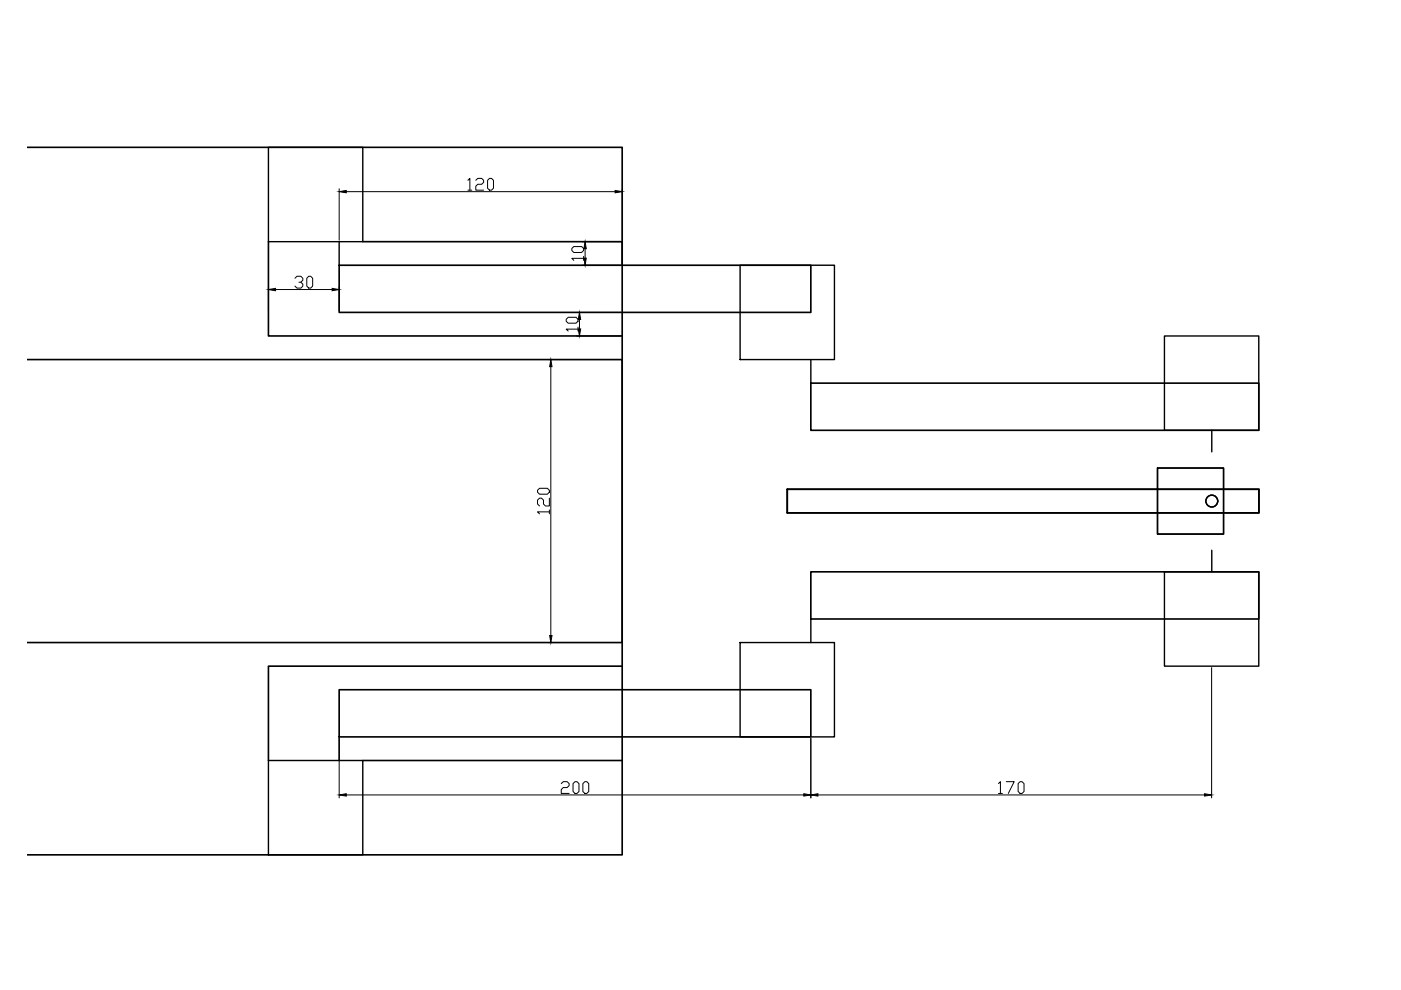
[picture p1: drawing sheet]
<svg xmlns="http://www.w3.org/2000/svg" width="297mm" height="210mm" viewBox="0 0 297 210" stroke-linecap="round" stroke-linejoin="round" font-family="sans-serif">
<!-- layer: Robot -->
<path d="M5.8 31.2h126.1v150h-126.1M56.9 51.2v20h75M76.9 51.2h55v5M131.9 141.2h-75v20M76.9 161.2h55" fill="none" stroke="#000" stroke-width=".35"/>
<!-- layer: Arm -->
<path d="M71.9 56.2h100v10h-100zM171.9 81.2h95v10h-95zM166.9 103.7h100v5h-100zM171.9 121.2h95v10h-95zM71.9 146.2h100v10h-100z" fill="none" stroke="#000" stroke-width=".35"/>
<!-- layer: Servos -->
<g fill="none" stroke="#000" stroke-width=".3">
<path d="M56.9 31.2h20v20h-20zM71.9 51.2v5M156.9 56.2h20v20h-20zM171.9 76.2v5M246.9 71.2h20v20h-20zM245.4 99.2h14v14h-14zM256.9 91.2v4.6M256.9 116.7v4.5M156.9 136.2h20v20h-20zM171.9 131.2v5M246.9 121.2h20v20h-20zM71.9 156.2v5"/>
<path d="M56.9 161.2h20v20h-20z"/>
<circle cx="256.9" cy="106.2" r="1.25"/>
</g>
<!-- layer: Tray -->
<path d="M5.8 76.2h126.1v60h-126.1" fill="none" stroke="#000" stroke-width=".35"/>
<!-- layer: Dim -->
<g fill="none" stroke="#000" stroke-width=".21">
<path d="M99.2 38.2l.4-.4v2.5M100.9 38.2l.4-.4h.8l.4 .4v.5l-.4 .4h-.8l-.4 .4v.8h1.6M103.4 38.2l.4-.4h.4l.4 .4v1.7l-.4 .4h-.4l-.4-.4zM62.5 59l.5-.4h.8l.4 .4v.4l-.4 .4h-.4M63.8 59.8l.4 .4v.5l-.4 .4h-.8l-.5-.4M65.5 58.6h.4l.4 .4v1.7l-.4 .4h-.4l-.5-.4v-1.7zM71.9 40v10.9M73.4 40.6h57M99.2 40.3h.8M121.2 52.7l.5-.4h1.6l.4 .4v.4l-.4 .4h-1.6l-.5-.4zM123.4 51.2h8.2M123.4 56.2h8.2"/>
<path d="M123.7 54.8h-2.5l.5 .4M123.7 54.4v.8M124.1 52.7v2M131.9 40v10.9M56.9 60.8v5.1M58.4 61.4h12M71.9 60.8v5.1M116.2 76.2h15.4M116.8 77.7v57M120 67.7l.5-.4h1.6l.5 .4v.4l-.5 .4h-1.6l-.5-.4zM122.2 66.2h9.4M122.2 71.2h9.4"/>
<path d="M122.6 69.8h-2.6l.5 .4M122.6 69.4v.8M122.9 67.7v2M114 103.9l.4-.4h1.7l.4 .4v.5l-.4 .4h-1.7l-.4-.4zM116.5 108.5h-2.5l.4 .5M116.5 105.6v1.7h-.9l-.4-.4v-.9l-.4-.4h-.4l-.4 .4v.9l.4 .4M116.5 108.1v.9M116.2 136.2h15.4M71.9 156.6v12.6M171.9 156.6v12.6M256.9 141.5v27.7M73.4 168.5h97"/>
<path d="M119 166.1l.4-.4h.8l.5 .4v.5l-.5 .4h-.8l-.4 .4v.8h1.7M121.5 166.1l.4-.4h.4l.5 .4v1.7l-.5 .4h-.4l-.4-.4zM123.6 166.1l.4-.4h.4l.4 .4v1.7l-.4 .4h-.4l-.4-.4zM173.4 168.5h82M211.7 166.1l.4-.4v2.5M211.7 168.2h.8M213.4 165.7h1.6l-1.2 2.5M215.9 166.1l.4-.4h.4l.4 .4v1.7l-.4 .4h-.4l-.4-.4z"/>
</g>
<g fill="#000" stroke="#000" stroke-width=".21">
<path d="M71.9 40.6l1.5-.2v.5zM124.1 51.2l.2 1.5h-.5zM123.8 54.7h.5l-.2 1.5zM130.4 40.4l1.5 .2-1.5 .3zM56.9 61.4l1.5-.3v.5zM70.4 61.1l1.5 .3-1.5 .2zM116.8 76.2l.2 1.5h-.5zM122.9 66.2l.2 1.5h-.5zM122.6 69.7h.5l-.2 1.5zM116.5 134.7h.5l-.2 1.5zM71.9 168.5l1.5-.2v.5zM170.4 168.3l1.5 .2-1.5 .3z"/>
<path d="M171.9 168.5l1.5-.2v.5zM255.4 168.3l1.5 .2-1.5 .3z"/>
</g>
</svg>
